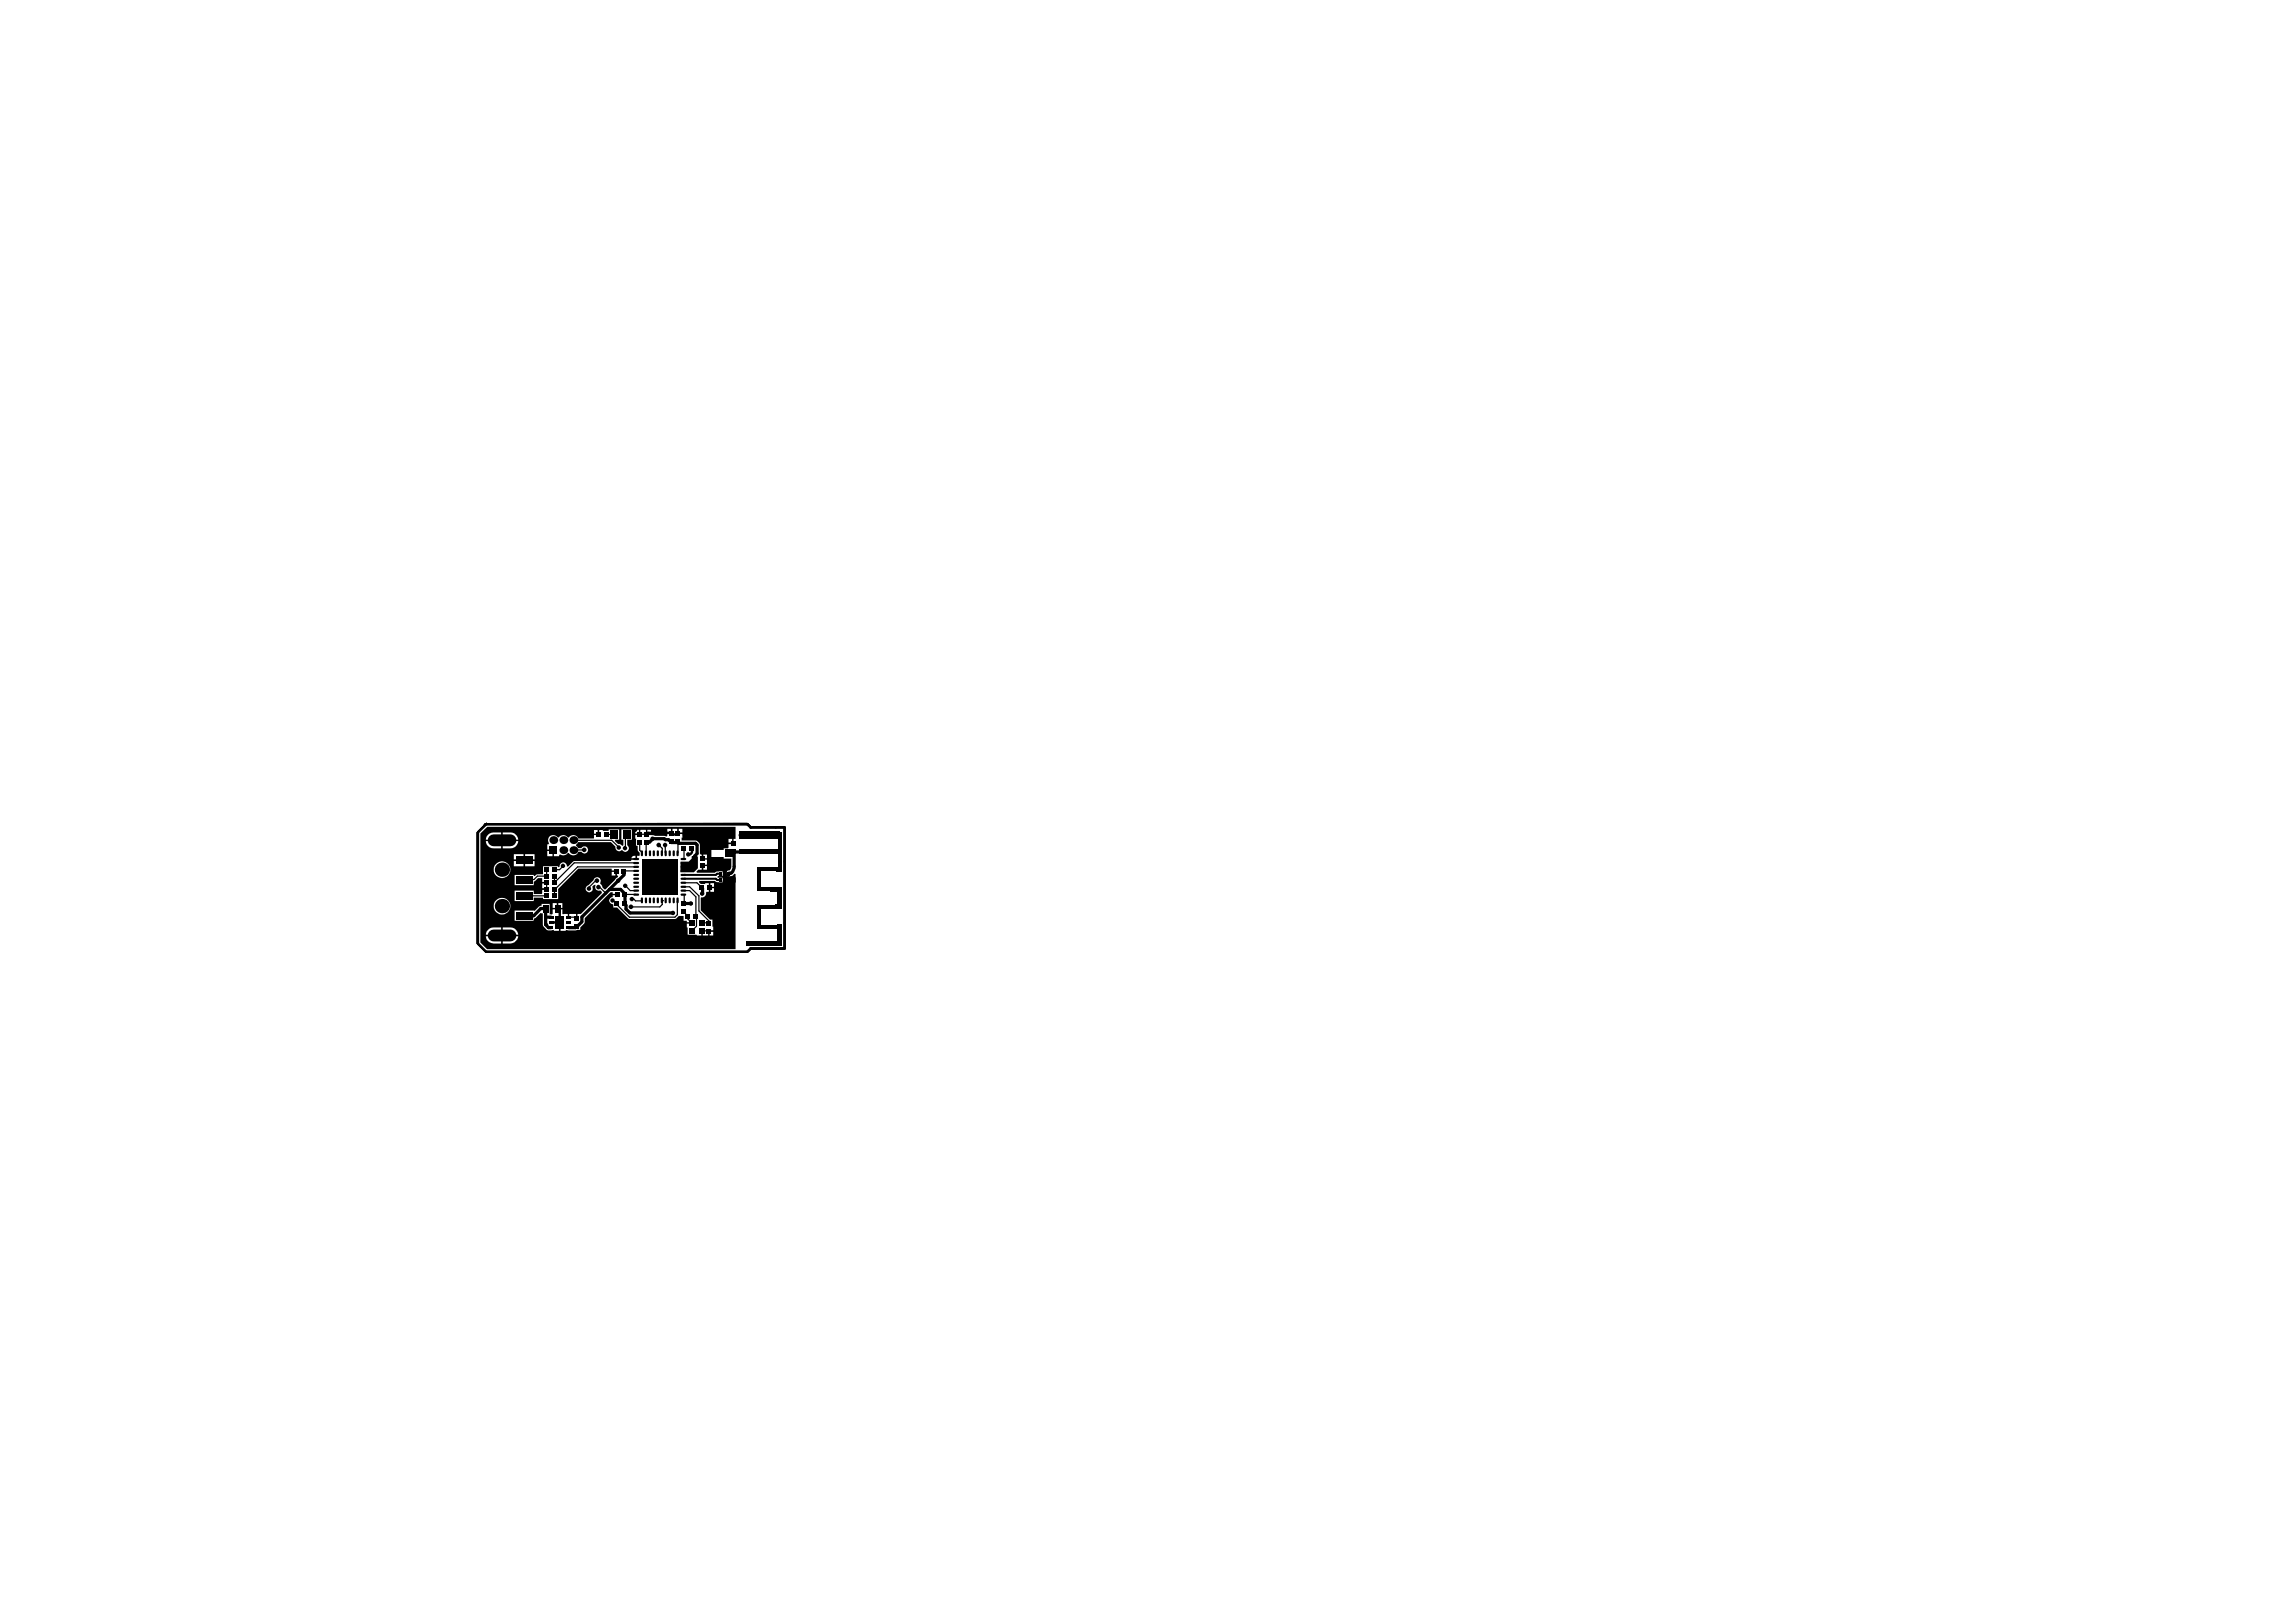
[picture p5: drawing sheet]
<svg xmlns="http://www.w3.org/2000/svg" width="289mm" height="202mm" viewBox="0 0 289 202" stroke-linecap="round" stroke-linejoin="round" font-family="sans-serif">
<path d="M61.1 103.7l33-.1 .4 .4h4.2l.2 .2-.1 15.2-4.3 .1-.4 .4h-32.9l-1.1-1.1v-14z" fill="none" stroke="#000" stroke-width=".13"/>
<path d="M60.2 104.8l1-1h32.9l.4 .4h4.2v15.1h-4.2l-.4 .4h-32.9l-1-.9zM86.1 110.6h4l.2 .2h.5M90.8 110h-.5l-.2 .1h-4M94.5 104.2h.1" fill="none" stroke="#000" stroke-width=".25"/>
<g fill="none" stroke="#000" stroke-width=".15">
<path d="M60.2 104.8v13.9M68 111.1h.8v.8h-.8M68.8 109.5h.1M68.8 112.7l-3.2 .1M68.8 109.5v.8h-1.1l-.5 .4h-1.6v.1M70.9 109l-.5 .5h-.6M71.6 115.4h.9l.1 .2M72.2 105.7l4.8 .1 .9 .9M73.6 107h-1.4M75.2 110.9l-.2-.1-.8 .9v.2M75.4 111.6v.1M75.4 111.6l.8 .8"/>
<path d="M76.2 112.4h.1M76.3 105h1M77.2 113.3l2 2.1h5.8l.3-.3v-1.7h.1M78.7 112.6h1.4M78.8 111.5l.5 .6h.8M78.8 105l-.1 .2v1.6M79.6 113.2h.2l.2 .2h.9M80.1 108.6h-7.8l-2.5 2.5v-.8h.1M80.1 109.1h-7.4l-2.8 2.8h-.1v.8M80.1 109.6h-1.5M80.5 106v1l.4 .3M80.5 105h.9"/>
<path d="M81.4 106h-.1v1.3M83 106.4l.4 .4v.5M83.4 113.4h.1M83.4 113.4v.4l-.3 .4h-3.6M83.4 113.4h-.1M83.8 106.4v.9M84.5 104.8v.3M85.4 106h.1M85.4 106v1.3M86 114.7l.6 .6v.4l.5 .5M86.1 106.8v1.3M86.1 112.1h.7l.8 .8 .1 3.7-.6 .6"/>
<path d="M86.1 112.6v1l-.1 .1M86.1 111.6h.7l1.2 1.2v1.9l1.3 1.2v.3h-.9M86.1 111.1h1.6l.6 .6M87.1 117.2h.1M87.1 106.8v.3M88.4 117.2h.9"/>
</g>
<g fill="#000">
<path d="M85.7 108.5h1l.4-.4v-.3h.7l.1 1.5-.5 .5h-1.7zM90.5 110.3h2l.1 .2v.5h-1.6v-.6h-.5zM91 110.8l1.6 .2-.8 .8-.8 .1zM91 108.9h.5v1.5h-.5zM91.6 109.8l.4-.1 .3 .2-.4 .3z"/>
<path d="M60.5 104.9l.8-.8h31.3v1.5h-.3v.5v.1h-.6v.5l-.6 .1v.2h-1.5v.9h1.5v.2h1v1a.59 .59 0 0 1-.6 .5v.1v.6h.6l.4-.3h.1v9.5h-31.3l-.8-.9zM85.5 104.3v.5h.4v-.5zM84 104.3v.5h.5v-.5zM81.5 104.4v.5h.5v-.5zM80 104.4v.5h.4v-.5zM74.8 104.5v.4h.4v-.4zM64.8 110.1v1.3h2.4v-.4l.5-.5h.6v.5h.5v.2h-.5v.6h.5v.2h-.5v.5h-.1h-1v-.4h-2.4v1.3h2.4v-.4h1.2v.2h1.9v-1.3l2.5-2.6h4.2v.3h.6h.1v.6h.1v.2l-1.6 1.5h-.1l-.3-.2-.2-.5a.51 .51 0 0 0-.1-.6 .51 .51 0 0 0-.6-.1l-.2 .3-.6 .6a.45 .45 0 0 0-.4 .6 .45 .45 0 0 0 .7 .3 .45 .45 0 0 0 .1-.7l.3-.2h.1a.63 .63 0 0 0 .5 .7h.2l.2 .2v.1l-2.7 2.6h-.4v.6h-.2v-.6h-.8v.4h-.2v-.4l-.7 .1v-.6h-1.2v.5l-.1 .1h-.3v-1.3h-1v.2l-.4 .1-.5 .6-2.5-.1v1.3h2.4v-.3l.2-.1 .7-.6 .2 .1v1.4a.92 .92 0 0 0 1.2 .7l.9 .1v-1.1h.2v1.1h.6v-.1h1.2l.7-.1v-.3l.5-.5v-.6l2.9-2.9 .4-.4h.2v.2h.6v.2h-.6v.2a.46 .46 0 0 0-.4 .5 .46 .46 0 0 0 .5 .4v.4h.5l1.4 1.4 .1 .1h5.8l.5-.4h.6v.6h.4v.2h.6v.2h-.6v.4h.1v.9h1.1l.1 .1h.5v-.5h.2v.5h.7v-.5h.1v-.1h.5v-.5h-.1v-.9h-.3l-1.2-1.1v-1.6l.1-.1a.47 .47 0 0 0 .6-.5l.1-.1h.2v-1.1l-1 .1-.2-.3v-.1h2l.3 .1 .7 .1v-.6l-.7-.1 .1-.2 .6 .1v-.6h-.7l-.3 .1h-2.3v-.1l.2-.2h.4v-.6l.1-.1h.6v-.6h-.6v-.1h-.1v-.5l-.2-.2v-1.1l-.1-.2-.4-.3h-1.8l.1-.8h-.5v-.1h-.2v-.6h-.5v.6h-.1v.1h-.6v.2l-.1 .1-.3-.1-2.2-.1v-.1h-.1v-.6h-.7v.6l-.1 .1h-.5v.5h.1v.9h.2v.5l.2 .3v.3v.1h-.3v.4h-.1v.1h-.6l-.1 .2h-7.1l-.8 .7-.1-.1a.45 .45 0 0 0-.5-.5 .45 .45 0 0 0-.4 .6l-.2 .1v-.2h-1.9v1h-.7l-.4 .3-.1-.1v-.1zM63.3 104.8v.9h1.9a.95 .95 0 0 0-.9-.9zM61.4 105.1l-.1 .2-.1 .4h1.9v-.9a1.79 1.79 0 0 0-1.7 .3zM91.7 105.6v.4h.5v-.4zM69.2 105.3l-.2 .4 .1 .4-.1 .2h-.1v.6h.8v.1v.8h.7v-.2l.1-.1 .6 .1 .5-.2a.67 .67 0 0 0 .7 .3 .67 .67 0 0 0 .5-.5h.4a.45 .45 0 0 0 .7 .1 .45 .45 0 0 0 0-.7 .45 .45 0 0 0-.7 .2h-.4l-.3-.3 .3-.5h4.1l.6 .6a.46 .46 0 0 0 .2 .5 .46 .46 0 0 0 .6-.1h.1a.45 .45 0 0 0 .7 .1 .45 .45 0 0 0-.1-.7v-.7h.5v-1.3h-1.3v1.3h.3v.7l-.1 .1-.3-.2-.3-.1-.4-.4 .1-.1h.4v-1.3h-1.3v.2l-1.2-.1v.5h-.1v.1h-.5v.4h-2a.68 .68 0 0 0-1.2-.1h-.1a.69 .69 0 0 0-1.2 0l-.6-.3zM63.3 105.9v.9a1.82 1.82 0 0 0 1.7-.3l.2-.6zM61.2 105.9a.95 .95 0 0 0 .9 .9h1v-.9zM68.9 107.1v.7h.7v-.7zM88.5 107.6v.4h.5v-.4zM79.6 107.8l-.1 .2h.5v-.3zM66.1 107.5v.7h1.2v-.7zM64.7 107.5v.7h1.2v-.7zM66.1 108.4v.6h1.2v-.6zM64.7 108.4v.6h1.2v-.6zM88.5 109v.5h.5v-.5zM77 109.7v.5h.5v-.5zM62.1 109.5a1.06 1.06 0 0 0 2.1 0 1.06 1.06 0 0 0-2.1 0zM89.4 111.2v.4h.5v-.4zM89.4 111.8v.5h.5v-.5zM70.3 113.7v.6h.5v-.6zM69.6 113.7v.6h.5v-.6zM62.1 114.1a1.05 1.05 0 0 0 2.1 0 1.05 1.05 0 0 0-2.1 0zM63.3 116.7v.9h1.9a1 1 0 0 0-.9-.9zM61.4 117l-.1 .2-.1 .4h1.9v-.9a1.67 1.67 0 0 0-1.7 .3zM89.3 117.3v.4h.5v-.4zM63.3 117.8v1a1.67 1.67 0 0 0 1.8-.5l.1-.5zM61.2 117.8a1 1 0 0 0 .9 1h1v-1z"/>
<circle cx="61.3" cy="108.6" r=".29"/>
<circle cx="61.4" cy="115.4" r=".28"/>
<circle cx="62.1" cy="111.7" r=".29"/>
<circle cx="63.2" cy="109.5" r=".9"/>
<circle cx="63.2" cy="114" r=".9"/>
<circle cx="63.6" cy="111.7" r=".29"/>
<circle cx="64.1" cy="108.3" r=".29"/>
<circle cx="65.1" cy="104.8" r=".28"/>
<circle cx="65.1" cy="118.6" r=".28"/>
<circle cx="65.8" cy="109.5" r=".29"/>
<circle cx="65.9" cy="107.2" r=".28"/>
<circle cx="66.1" cy="104.8" r=".28"/>
<circle cx="66.3" cy="118.7" r=".29"/>
<circle cx="66.5" cy="117.6" r=".29"/>
<circle cx="66.6" cy="105.7" r=".29"/>
<circle cx="67.3" cy="116.1" r=".29"/>
<circle cx="67.3" cy="107.2" r=".29"/>
<circle cx="67.3" cy="104.9" r=".28"/>
<circle cx="67.4" cy="118.7" r=".28"/>
<circle cx="67.9" cy="111.1" r=".28"/>
<circle cx="68" cy="111.9" r=".28"/>
<circle cx="68" cy="117.6" r=".29"/>
<circle cx="68.1" cy="108.7" r=".29"/>
<circle cx="68.1" cy="105.7" r=".29"/>
<circle cx="68.4" cy="118.7" r=".28"/>
<circle cx="68.5" cy="104.9" r=".28"/>
<circle cx="68.7" cy="116.4" r=".2"/>
<circle cx="69.5" cy="118.7" r=".28"/>
<circle cx="69.5" cy="117.6" r=".29"/>
<circle cx="69.6" cy="108.7" r=".28"/>
<circle cx="69.7" cy="105.7" r=".49"/>
<circle cx="70.4" cy="118.7" r=".28"/>
<circle cx="70.4" cy="116.5" r=".29"/>
<circle cx="70.4" cy="115.7" r=".29"/>
<circle cx="70.9" cy="109" r=".28"/>
<circle cx="70.9" cy="107" r=".49"/>
<circle cx="70.9" cy="105.7" r=".49"/>
<circle cx="71" cy="111.7" r=".29"/>
<circle cx="71" cy="117.6" r=".29"/>
<circle cx="71.8" cy="118.7" r=".28"/>
<circle cx="71.8" cy="113.1" r=".29"/>
<circle cx="72.2" cy="107" r=".49"/>
<circle cx="72.2" cy="105.7" r=".49"/>
<circle cx="72.5" cy="111.7" r=".29"/>
<circle cx="72.5" cy="114.6" r=".29"/>
<circle cx="72.5" cy="117.6" r=".29"/>
<circle cx="72.9" cy="118.7" r=".28"/>
<circle cx="73.3" cy="113.1" r=".29"/>
<circle cx="73.4" cy="104.8" r=".28"/>
<circle cx="73.5" cy="107" r=".29"/>
<circle cx="73.8" cy="118.7" r=".28"/>
<circle cx="74" cy="117.6" r=".29"/>
<circle cx="74.1" cy="111.8" r=".28"/>
<circle cx="74.2" cy="104.8" r=".28"/>
<circle cx="74.8" cy="116.1" r=".29"/>
<circle cx="74.9" cy="118.7" r=".28"/>
<circle cx="75.1" cy="110.8" r=".29"/>
<circle cx="75.2" cy="107.1" r=".28"/>
<circle cx="75.3" cy="111.7" r=".29"/>
<circle cx="75.3" cy="110" r=".28"/>
<circle cx="75.5" cy="114.6" r=".29"/>
<circle cx="75.5" cy="117.6" r=".29"/>
<circle cx="75.8" cy="118.7" r=".28"/>
<circle cx="76.3" cy="116.1" r=".29"/>
<circle cx="76.3" cy="107.2" r=".29"/>
<circle cx="76.8" cy="118.6" r=".28"/>
<circle cx="77" cy="114.7" r=".29"/>
<circle cx="77" cy="117.6" r=".29"/>
<circle cx="77.1" cy="113.3" r=".28"/>
<circle cx="77.8" cy="116.1" r=".29"/>
<circle cx="77.8" cy="110.9" r=".28"/>
<circle cx="77.8" cy="118.6" r=".29"/>
<circle cx="77.9" cy="106.7" r=".28"/>
<circle cx="78.5" cy="117.6" r=".29"/>
<circle cx="78.7" cy="106.8" r=".28"/>
<circle cx="78.7" cy="111.5" r=".28"/>
<circle cx="78.9" cy="118.6" r=".28"/>
<circle cx="79.3" cy="116.1" r=".29"/>
<circle cx="79.4" cy="114.1" r=".29"/>
<circle cx="79.5" cy="113.2" r=".28"/>
<circle cx="79.9" cy="104.4" r=".29"/>
<circle cx="80" cy="118.6" r=".28"/>
<circle cx="80" cy="117.6" r=".29"/>
<circle cx="80.8" cy="116.1" r=".29"/>
<circle cx="81.1" cy="118.6" r=".28"/>
<circle cx="81.5" cy="110.8" r=".29"/>
<circle cx="81.5" cy="117.6" r=".29"/>
<circle cx="81.5" cy="109.9" r=".29"/>
<circle cx="81.5" cy="111.8" r=".29"/>
<circle cx="81.5" cy="108.9" r=".29"/>
<circle cx="82.2" cy="105.6" r=".28"/>
<circle cx="82.3" cy="116.1" r=".29"/>
<circle cx="82.3" cy="118.6" r=".28"/>
<circle cx="82.5" cy="110.8" r=".29"/>
<circle cx="82.5" cy="109.9" r=".29"/>
<circle cx="82.5" cy="111.8" r=".29"/>
<circle cx="82.5" cy="108.9" r=".29"/>
<circle cx="82.9" cy="106.4" r=".29"/>
<circle cx="83" cy="117.6" r=".29"/>
<circle cx="83.4" cy="118.6" r=".28"/>
<circle cx="83.5" cy="110.8" r=".29"/>
<circle cx="83.5" cy="109.9" r=".29"/>
<circle cx="83.5" cy="111.8" r=".28"/>
<circle cx="83.5" cy="108.9" r=".28"/>
<circle cx="83.7" cy="106.4" r=".29"/>
<circle cx="83.8" cy="116.1" r=".29"/>
<circle cx="84.4" cy="118.6" r=".28"/>
<circle cx="84.5" cy="110.8" r=".29"/>
<circle cx="84.5" cy="117.6" r=".29"/>
<circle cx="84.5" cy="109.9" r=".29"/>
<circle cx="84.5" cy="111.8" r=".29"/>
<circle cx="84.5" cy="108.9" r=".29"/>
<circle cx="84.7" cy="114.9" r=".28"/>
<circle cx="85.3" cy="116.1" r=".29"/>
<circle cx="85.5" cy="118.6" r=".28"/>
<circle cx="86" cy="117.6" r=".29"/>
<circle cx="86.2" cy="105" r=".28"/>
<circle cx="86.5" cy="118.6" r=".28"/>
<circle cx="86.6" cy="107.5" r=".28"/>
<circle cx="87" cy="104.8" r=".28"/>
<circle cx="87" cy="113.7" r=".28"/>
<circle cx="87.6" cy="118.6" r=".28"/>
<circle cx="87.9" cy="104.8" r=".28"/>
<circle cx="88.4" cy="112.5" r=".28"/>
<circle cx="88.7" cy="118.6" r=".28"/>
<circle cx="88.8" cy="104.8" r=".28"/>
<circle cx="89" cy="114.6" r=".29"/>
<circle cx="89.8" cy="113.1" r=".29"/>
<circle cx="89.8" cy="104.8" r=".28"/>
<circle cx="90.1" cy="118.6" r=".28"/>
<circle cx="90.5" cy="114.6" r=".29"/>
<circle cx="90.5" cy="117.6" r=".29"/>
<circle cx="90.8" cy="104.8" r=".28"/>
<circle cx="91.2" cy="111.5" r=".29"/>
<circle cx="91.2" cy="109.2" r=".29"/>
<circle cx="91.2" cy="118.6" r=".28"/>
<circle cx="91.3" cy="116.1" r=".29"/>
<circle cx="91.3" cy="113.1" r=".29"/>
<circle cx="91.8" cy="104.8" r=".29"/>
<circle cx="92.1" cy="116.9" r=".28"/>
<circle cx="92.1" cy="117.7" r=".28"/>
<circle cx="92.1" cy="115.1" r=".28"/>
<circle cx="92.1" cy="118.6" r=".28"/>
<circle cx="92.1" cy="116.1" r=".28"/>
<circle cx="92.1" cy="113.2" r=".28"/>
<circle cx="92.1" cy="112.3" r=".28"/>
<circle cx="92.1" cy="114.1" r=".28"/>
<circle cx="92.2" cy="110.6" r=".29"/>
<circle cx="93.3" cy="105.1" r=".29"/>
</g>
<path d="M68.7 114.4h-.6l-.9 .9h-1.6M68.7 114.3v2.1l.3 .4h.4M68.7 115.4h.7M76.7 111.9h1.4l.6 .6v1.3l.1 .1v.5l.5 .5h5.5M78.6 109.6v.5l-5.3 5.3v.6l-.9 .8h-.8M81.4 106h.4l.4-.4h1.4l.2 .1h.4l.3 .3h.9l.1 .1h2.1l.2 .2v1.1l-.3 .3v1.2M86 113.7h1M88.3 111.7l.1 .1v.7M95.4 107.2h-3v1.9l-.1 .5-.2 .3" fill="none" stroke="#000" stroke-width=".41"/>
<path d="M70.2 114.4h.3v1.7h-1.1M84.5 104.8h-2.9l-.2 .2M84.5 105h.9M87.1 107.1l-.2 .4-.2 .1M95.5 110.1v.6M96.3 109.4h.3M98.2 106.2v1M98.2 107.2v2.2M98.2 106.6v.6" fill="none" stroke="#000" stroke-width=".3"/>
<g fill="#000">
<path d="M65 112.3h2v1h-2z" fill-rule="evenodd"/>
<path d="M65 110.3h2.1v1h-2.1z" fill-rule="evenodd"/>
<path d="M65 107.8h2v1h-2z" fill-rule="evenodd"/>
<path d="M65 114.8h2.1v.9h-2.1z" fill-rule="evenodd"/>
<path d="M68.4 113.9h.6v.9h-.6z" fill-rule="evenodd"/>
<path d="M68.5 109.2h.6v.6h-.6z" fill-rule="evenodd"/>
<path d="M69.1 115.9h.6v.4h-.6z" fill-rule="evenodd"/>
<path d="M69.1 116.6h.6v.3h-.6z" fill-rule="evenodd"/>
<path d="M69.1 115.3h.6v.3h-.6z" fill-rule="evenodd"/>
<path d="M68.5 112.4h.6v.6h-.6z" fill-rule="evenodd"/>
<path d="M68.5 110h.6v.6h-.6z" fill-rule="evenodd"/>
<path d="M68.5 110.8h.6v.6h-.6z" fill-rule="evenodd"/>
<path d="M68.5 111.6h.6v.6h-.6z" fill-rule="evenodd"/>
<path d="M69.1 106.5h1v1h-1z" fill-rule="evenodd"/>
<path d="M69.5 109.2h.6v.6h-.6z" fill-rule="evenodd"/>
<path d="M69.9 113.9h.6v.9h-.6z" fill-rule="evenodd"/>
<path d="M70 115.3h1v1.6h-1z" fill-rule="evenodd"/>
<path d="M69.5 112.4h.6v.6h-.6z" fill-rule="evenodd"/>
<path d="M69.5 110h.6v.6h-.6z" fill-rule="evenodd"/>
<path d="M69.5 110.8h.6v.6h-.6z" fill-rule="evenodd"/>
<path d="M69.5 111.6h.6v.6h-.6z" fill-rule="evenodd"/>
<path d="M71.3 115.9h.6v.4h-.6z" fill-rule="evenodd"/>
<path d="M71.3 116.6h.6v.3h-.6z" fill-rule="evenodd"/>
<path d="M71.3 115.3h.6v.3h-.6z" fill-rule="evenodd"/>
<path d="M72.3 116.3h.6v.6h-.6z" fill-rule="evenodd"/>
<path d="M72.3 115.3h.6v.6h-.6z" fill-rule="evenodd"/>
<path d="M75.1 104.7h.5v.6h-.5z" fill-rule="evenodd"/>
<path d="M76 104.7h.6v.6h-.6z" fill-rule="evenodd"/>
<path d="M76.8 104.5h1v1h-1z" fill-rule="evenodd"/>
<path d="M77.3 109.3h.5v.6h-.5z" fill-rule="evenodd"/>
<path d="M77.4 113.5h.5v.6h-.5z" fill-rule="evenodd"/>
<path d="M77.4 112.3h.6v.6h-.6z" fill-rule="evenodd"/>
<path d="M78.4 104.5h1v1h-1z" fill-rule="evenodd"/>
<path d="M78.3 109.3h.5v.6h-.5z" fill-rule="evenodd"/>
<path d="M78.4 113.5h.5v.6h-.5z" fill-rule="evenodd"/>
<path d="M78.4 112.3h.6v.6h-.6z" fill-rule="evenodd"/>
<path d="M80.8 108.1h4.5v4.5h-4.5z" fill-rule="evenodd"/>
<path d="M80.3 105.7h.5v.6h-.5z" fill-rule="evenodd"/>
<path d="M80.3 104.7h.5v.6h-.5z" fill-rule="evenodd"/>
<path d="M81.1 105.7h.6v.6h-.6z" fill-rule="evenodd"/>
<path d="M81.1 104.7h.6v.6h-.6z" fill-rule="evenodd"/>
<path d="M84.3 104.6h.6v.6h-.6z" fill-rule="evenodd"/>
<path d="M84.3 105.6h.6v.5h-.6z" fill-rule="evenodd"/>
<path d="M85 104.6h.6v.6h-.6z" fill-rule="evenodd"/>
<path d="M85 105.6h.6v.5h-.6z" fill-rule="evenodd"/>
<path d="M85.7 114.4h.6v.6h-.6z" fill-rule="evenodd"/>
<path d="M85.7 113.4h.6v.6h-.6z" fill-rule="evenodd"/>
<path d="M85.8 106.5h.6v.6h-.6z" fill-rule="evenodd"/>
<path d="M86.7 115.8h.8v.7h-.8z" fill-rule="evenodd"/>
<path d="M86.7 116.8h.8v.7h-.8z" fill-rule="evenodd"/>
<path d="M86.3 115h.6v.6h-.6z" fill-rule="evenodd"/>
<path d="M87.2 107.8h.6v.6h-.6z" fill-rule="evenodd"/>
<path d="M87.2 108.6h.6v.6h-.6z" fill-rule="evenodd"/>
<path d="M86.8 106.5h.6v.6h-.6z" fill-rule="evenodd"/>
<path d="M87.3 115h.6v.6h-.6z" fill-rule="evenodd"/>
<path d="M88 115.8h.7v.7h-.7z" fill-rule="evenodd"/>
<path d="M88 116.8h.7v.7h-.7z" fill-rule="evenodd"/>
<path d="M88.1 111.4h.5v.6h-.5z" fill-rule="evenodd"/>
<path d="M88.2 107.8h.5v.6h-.5z" fill-rule="evenodd"/>
<path d="M88.2 108.6h.5v.6h-.5z" fill-rule="evenodd"/>
<path d="M89 116.9h.5v.6h-.5z" fill-rule="evenodd"/>
<path d="M89 115.9h.5v.6h-.5z" fill-rule="evenodd"/>
<path d="M89.1 111.4h.5v.6h-.5z" fill-rule="evenodd"/>
<path d="M89.2 108.4h2.2v1h-2.2z" fill-rule="evenodd"/>
<path d="M89.2 105.4h2.2v1.1h-2.2z" fill-rule="evenodd"/>
<path d="M90.6 110.6h.3v.4h-.3z" fill-rule="evenodd"/>
<path d="M90.6 109.8h.3v.4h-.3z" fill-rule="evenodd"/>
<path d="M91.1 110.6h.3v.4h-.3z" fill-rule="evenodd"/>
<path d="M91.1 109.8h.3v.4h-.3z" fill-rule="evenodd"/>
<path d="M91.3 106.9h1v1h-1z" fill-rule="evenodd"/>
<path d="M91.6 110.6h.3v.4h-.3z" fill-rule="evenodd"/>
<path d="M91.6 109.8h.3v.4h-.3z" fill-rule="evenodd"/>
<path d="M92 105.8h.6v.7h-.6z" fill-rule="evenodd"/>
<path d="M92 106.8h.6v.6h-.6z" fill-rule="evenodd"/>
<path d="M95.3 116.3h.5v.1h-.5z" fill-rule="evenodd"/>
<path d="M95.3 114.3h.5v.2h-.5z" fill-rule="evenodd"/>
<path d="M95.3 111.6h.5v.3h-.5z" fill-rule="evenodd"/>
<path d="M95.3 109.4h.5v.3h-.5z" fill-rule="evenodd"/>
<path d="M95.4 115.9h.2v.8h-.2z" fill-rule="evenodd"/>
<path d="M95.4 113.9h.9v.3h-.9z" fill-rule="evenodd"/>
<path d="M95.4 114.2h.2v.6h-.2z" fill-rule="evenodd"/>
<path d="M95.4 111h.2v1h-.2z" fill-rule="evenodd"/>
<path d="M95.5 109.3h.6v.2h-.6z" fill-rule="evenodd"/>
<path d="M95.5 109.3h.1v1h-.1z" fill-rule="evenodd"/>
<path d="M95.3 109.7h.5v2h-.5z" fill-rule="evenodd"/>
<path d="M95.3 114.4h.5v2h-.5z" fill-rule="evenodd"/>
<path d="M96.9 111.8h1.3v.3h-1.3z" fill-rule="evenodd"/>
<path d="M97.1 109.3h1.1v.1h-1.1z" fill-rule="evenodd"/>
<path d="M97.2 118.7h1v.1h-1z" fill-rule="evenodd"/>
<path d="M97.3 116.5h.9v.3h-.9z" fill-rule="evenodd"/>
<path d="M97.3 113.9h.9v.4h-.9z" fill-rule="evenodd"/>
<path d="M97.4 105h.8v.3h-.8z" fill-rule="evenodd"/>
<path d="M97.6 104.7h.6v.9h-.6z" fill-rule="evenodd"/>
<path d="M97.6 113.8h.5v.6h-.5z" fill-rule="evenodd"/>
<path d="M97.6 111.7h.6v.4h-.6z" fill-rule="evenodd"/>
<path d="M97.8 109.2h.3v.5h-.3z" fill-rule="evenodd"/>
<path d="M97.8 107h.2v.5h-.2z" fill-rule="evenodd"/>
<path d="M97.8 118.5h.2v.5h-.2z" fill-rule="evenodd"/>
<path d="M97.8 116.4h.3v.4h-.3z" fill-rule="evenodd"/>
<path d="M94 118.5h3.9v.5h-3.9z" fill-rule="evenodd"/>
<path d="M95.3 116.4h2.6v.5h-2.6z" fill-rule="evenodd"/>
<path d="M95.3 113.9h2.6v.5h-2.6z" fill-rule="evenodd"/>
<path d="M95.3 111.7h2.6v.5h-2.6z" fill-rule="evenodd"/>
<path d="M95.3 109.2h2.6v.5h-2.6z" fill-rule="evenodd"/>
<path d="M93.1 107h4.9v.5h-4.9z" fill-rule="evenodd"/>
<path d="M93.1 104.7h4.9v.9h-4.9z" fill-rule="evenodd"/>
<path d="M98 116.6h.2v.7h-.2z" fill-rule="evenodd"/>
<path d="M98 111.9h.2v.7h-.2z" fill-rule="evenodd"/>
<path d="M98 113.6h.2v.7h-.2z" fill-rule="evenodd"/>
<path d="M98.1 118.2h.1v.6h-.1z" fill-rule="evenodd"/>
<path d="M97.9 111.7h.5v2.7h-.5z" fill-rule="evenodd"/>
<path d="M98 104.7h.4v5h-.4z" fill-rule="evenodd"/>
<path d="M97.9 116.4h.5v2.6h-.5z" fill-rule="evenodd"/>
</g>
<path d="M62.1 117.7h2.2M62.1 105.8h2.2" fill="none" stroke="#000" stroke-width="1.5"/>
<g fill="none" stroke="#000" stroke-width=".28">
<path d="M79.8 112.6h.5M79.8 112.1h.5M79.8 111.1h.5M79.8 110.6h.5M79.8 110.1h.5M79.8 109.1h.5M79.8 108.6h.5M79.8 108.1h.5M79.8 111.6h.5M79.8 109.6h.5M80.8 107.2v.4M80.8 113.1v.5"/>
<path d="M81.3 107.2v.4M81.3 113.1v.5M81.8 107.2v.4M81.8 113.1v.5M82.3 107.2v.4M82.3 113.1v.5M82.8 107.2v.4M82.8 113.1v.5M83.3 107.2v.4M83.3 113.1v.5M83.8 107.2v.4M83.8 113.1v.5"/>
<path d="M84.3 107.2v.4M84.3 113.1v.5M84.8 107.2v.4M84.8 113.1v.5M85.3 107.2v.4M85.3 113.1v.5M85.8 112.6h.5M85.8 112.1h.5M85.8 111.1h.5M85.8 110.6h.5M85.8 110.1h.5M85.8 109.1h.5"/>
<path d="M85.8 108.6h.5M85.8 108.1h.5M85.8 111.6h.5M85.8 109.6h.5"/>
</g>
</svg>
